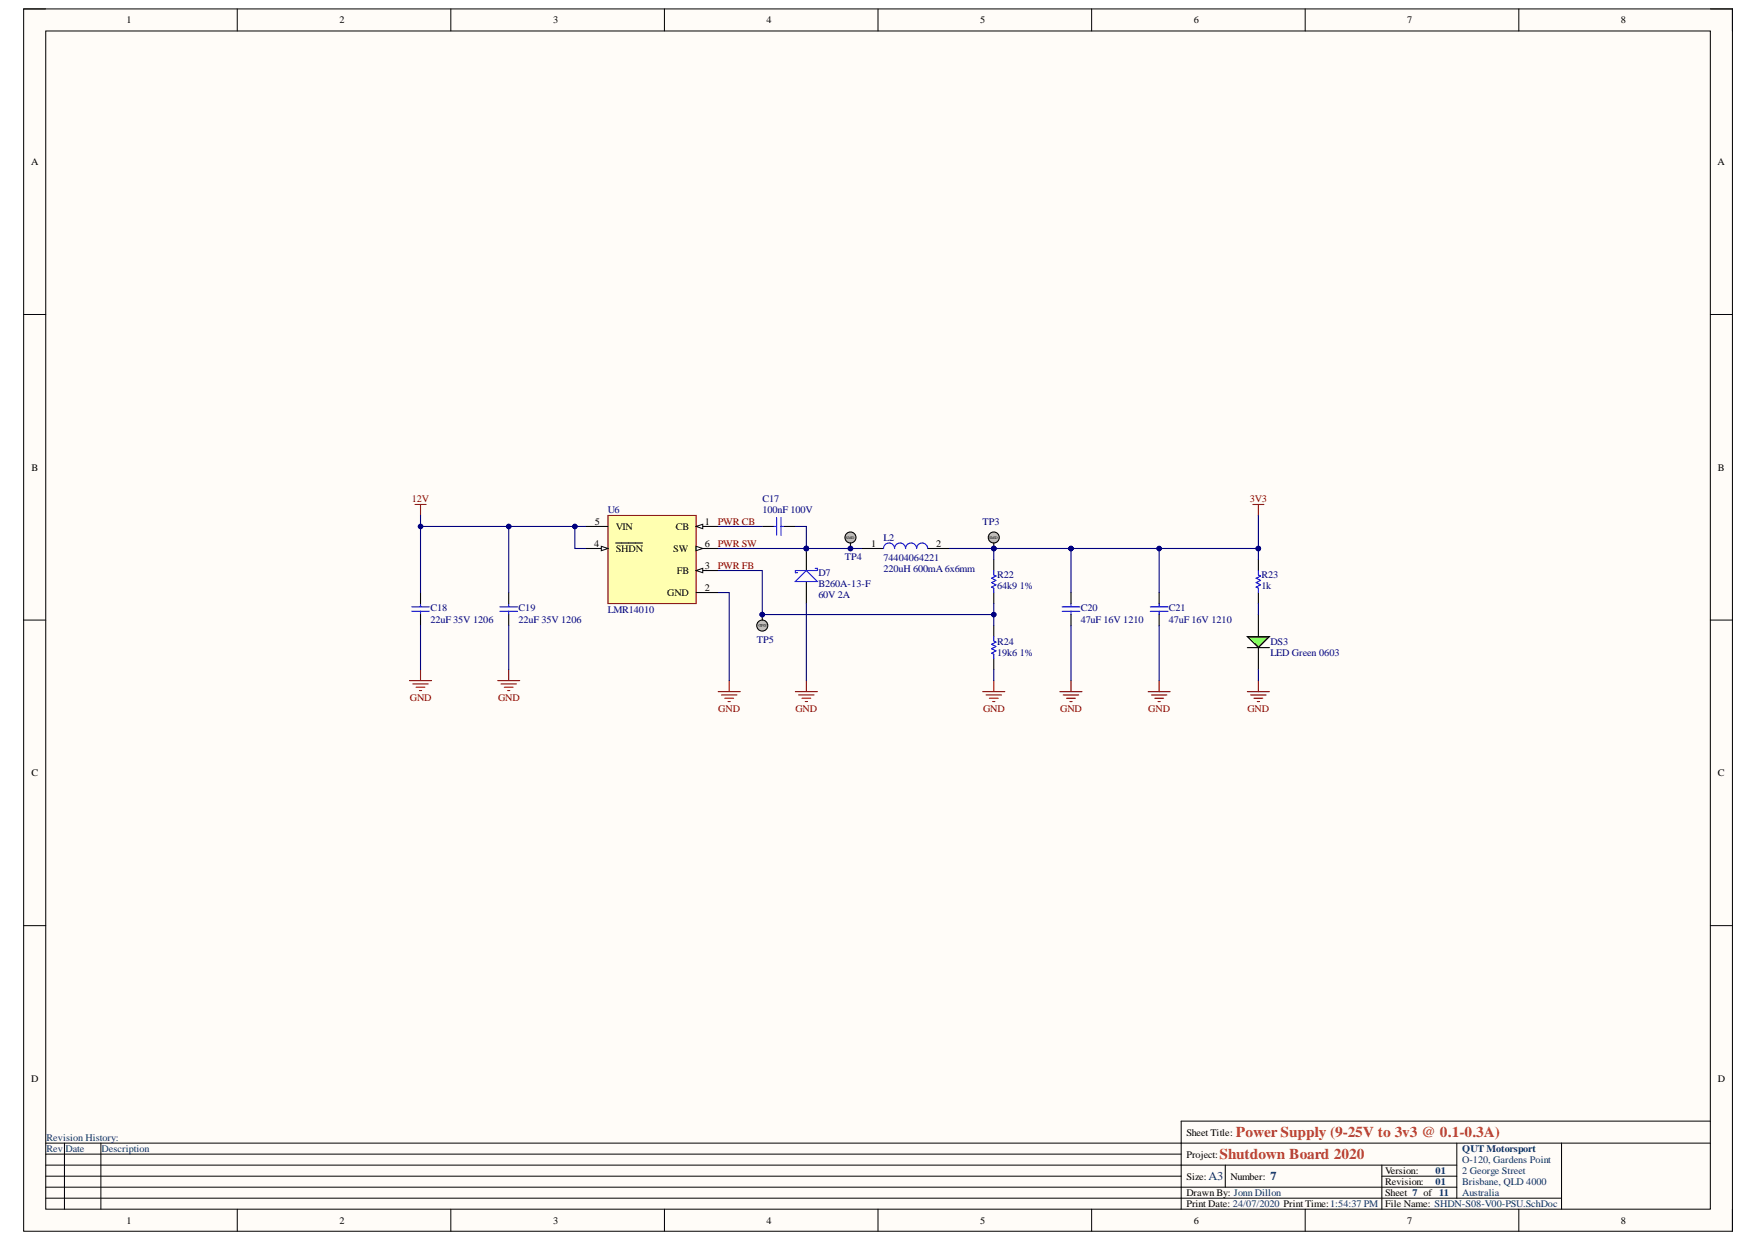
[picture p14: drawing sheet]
<svg xmlns="http://www.w3.org/2000/svg" width="297mm" height="210mm" viewBox="0 0 297 210" stroke-linecap="round" stroke-linejoin="round" font-family="sans-serif">
<defs><g id="words">
<g font-size="2.5" fill="#cc4125">
<text x="206.2" y="196">Shutdown Board 2020</text>
<text x="208.9" y="192.3">Power Supply (9-25V to 3v3 @ 0.1-0.3A)</text>
</g>
<g font-size="2" fill="#073763">
<text x="204.3" y="199.6">A3</text>
<text x="214.8" y="199.6">7</text>
</g>
<g font-size="1.7">
<text x="21.4" y="3.9">1</text>
<text x="57.4" y="3.9">2</text>
<text x="93.5" y="3.9">3</text>
<text x="129.6" y="3.9">4</text>
<text x="165.7" y="3.9">5</text>
<text x="201.8" y="3.9">6</text>
<text x="237.9" y="3.9">7</text>
<text x="274" y="3.9">8</text>
<text x="5.2" y="27.9">A</text>
<text x="290.4" y="27.9">A</text>
<text x="5.3" y="79.6">B</text>
<text x="290.4" y="79.6">B</text>
<text x="100.5" y="88.7">5</text>
<text x="104.1" y="89.7">VIN</text>
<text x="114.2" y="89.7">CB</text>
<text x="119.2" y="88.7">1</text>
<text x="100.5" y="92.4">4</text>
<text x="104.1" y="93.4">SHDN</text>
<text x="113.8" y="93.4">SW</text>
<text x="119.2" y="92.4">6</text>
<text x="147.3" y="92.4">1</text>
<text x="158.3" y="92.4">2</text>
<text x="112.8" y="100.8">GND</text>
<text x="114.4" y="97.1">FB</text>
<text x="119.2" y="96.2">3</text>
<text x="119.2" y="99.9">2</text>
<text x="5.3" y="131.3">C</text>
<text x="290.4" y="131.3">C</text>
<text x="5.2" y="182.9">D</text>
<text x="290.4" y="182.9">D</text>
<text x="200.6" y="195.8">Project:</text>
<text x="200.6" y="192.1">Sheet Title:</text>
<text x="200.6" y="199.5">Size:</text>
<text x="200.6" y="202.3">Drawn By: Jonn Dillon</text>
<text x="208" y="199.5">Number:</text>
<text x="234.2" y="200.4">Revision:</text>
<text x="234.2" y="202.3">Sheet 7 of 11</text>
<text x="234.2" y="198.6">Version:</text>
<text x="21.4" y="207">1</text>
<text x="57.4" y="207">2</text>
<text x="93.5" y="207">3</text>
<text x="129.6" y="207">4</text>
<text x="165.7" y="207">5</text>
<text x="200.6" y="204.2">Print Date: 24/07/2020 Print Time:1:54:37 PM</text>
<text x="201.8" y="207">6</text>
<text x="234.2" y="204.2">File Name: SHDN-S08-V00-PSU.SchDoc</text>
<text x="237.9" y="207">7</text>
<text x="274" y="207">8</text>
</g>
<g font-size="1.7" fill="#800000">
<text x="69.6" y="84.9">12V</text>
<text x="121.4" y="88.7">PWR CB</text>
<text x="211.3" y="84.9">3V3</text>
<text x="121.4" y="92.4">PWR SW</text>
<text x="121.4" y="96.2">PWR FB</text>
<text x="69.3" y="118.5">GND</text>
<text x="84.2" y="118.5">GND</text>
<text x="121.4" y="120.4">GND</text>
<text x="134.5" y="120.4">GND</text>
<text x="166.2" y="120.4">GND</text>
<text x="179.2" y="120.4">GND</text>
<text x="194.1" y="120.4">GND</text>
<text x="210.9" y="120.4">GND</text>
</g>
<g font-size="1.7" fill="#000080">
<text x="102.7" y="86.8">U6</text>
<text x="128.9" y="84.9">C17</text>
<text x="128.9" y="86.8">100nF 100V</text>
<text x="166.1" y="88.7">TP3</text>
<text x="142.9" y="94.6">TP4</text>
<text x="149.4" y="91.5">L2</text>
<text x="149.4" y="94.8">74404064221</text>
<text x="138.4" y="101.2">60V 2A</text>
<text x="138.4" y="97.4">D7</text>
<text x="138.4" y="99.3">B260A-13-F</text>
<text x="149.4" y="96.7">220uH 600mA6x6mm</text>
<text x="168.6" y="97.8">R22</text>
<text x="168.6" y="99.6">64k9 1%</text>
<text x="213.3" y="97.8">R23</text>
<text x="213.3" y="99.6">1k</text>
<text x="72.8" y="103.4">C18</text>
<text x="72.8" y="105.3">22uF 35V 1206</text>
<text x="87.7" y="103.4">C19</text>
<text x="87.7" y="105.3">22uF 35V 1206</text>
<text x="102.7" y="103.6">LMR14010</text>
<text x="182.7" y="103.4">C20</text>
<text x="182.7" y="105.3">47uF 16V 1210</text>
<text x="197.6" y="103.4">C21</text>
<text x="197.6" y="105.3">47uF 16V 1210</text>
<text x="128" y="108.8">TP5</text>
<text x="168.6" y="109">R24</text>
<text x="168.6" y="110.9">19k6 1%</text>
<text x="214.8" y="109">DS3</text>
<text x="214.8" y="110.9">LED Green 0603</text>
</g>
<g font-size="1.7" fill="#073763">
<text x="7.9" y="194.9">Rev</text>
<text x="7.9" y="193">Revision History:</text>
<text x="11.1" y="194.9">Date</text>
<text x="17.2" y="194.9">Description</text>
<text x="247.2" y="194.9">QUT Motorsport</text>
<text x="247.2" y="196.7">O-120, Gardens Point</text>
<text x="242.7" y="200.4">01</text>
<text x="242.7" y="198.6">01</text>
<text x="247.2" y="198.6">2 George Street</text>
<text x="247.2" y="200.4">Brisbane, QLD 4000</text>
<text x="247.2" y="202.3">Australia</text>
</g>
<g font-size=".7">
<text x="143" y="91.2">SMD</text>
<text x="167.2" y="91.2">SMD</text>
<text x="129.6" y="105.6" transform="rotate(-180 129.6 105.6)">SMD</text>
</g>
</g></defs>
<path d="M4 1.5h288.9v206.8h-288.9z" fill-rule="evenodd" fill="#fffcf8"/>
<path d="M4 1.5h288.9v206.8h-288.9z" fill="none" stroke="#000" stroke-width=".17"/>
<path d="M7.7 5.2h281.5v199.3h-281.5z" fill-rule="evenodd" fill="#fffcf8"/>
<g fill="none" stroke="#000" stroke-width=".17">
<path d="M4 1.5h3.7M7.7 5.2h281.5v199.3h-281.5zM40.1 1.5v3.7M76.2 1.5v3.7M112.3 1.5v3.7M148.4 1.5v3.7M184.6 1.5v3.7M220.7 1.5v3.7M256.8 1.5v3.7M289.2 1.5h3.7v3.7M4 53.2h3.7M289.2 53.2h3.7"/>
<path d="M4 104.9h3.7M289.2 104.9h3.7M4 156.6h3.7M289.2 156.6h3.7M7.7 193.3h281.5M7.7 197.1h238.6M7.7 195.2h192M7.7 198.9h192M10.9 193.3v11.2M17.1 193.3v11.2M207.1 197.1v3.7M233.6 197.1v7.4"/>
<path d="M233.6 198.9h12.7M246.3 193.3v9.4M264 193.3v11.2M289.2 189.6h-89.5v14.9M7.7 202.7h256.3M7.7 200.8h238.6M40.1 204.5v3.8M76.2 204.5v3.8M112.3 204.5v3.8M148.4 204.5v3.8M184.6 204.5v3.8M220.7 204.5v3.8"/>
<path d="M256.8 204.5v3.8M292.9 204.5v3.8"/>
</g>
<g fill="none" stroke="#800000" stroke-width=".18">
<path d="M69.2 115.1h3.8M69.8 115.7h2.6M70.3 116.2h1.5M70.9 116.8h.4M71.1 113.3v1.8M121.4 117h3.7M122 117.5h2.6M122.5 118.1h1.5M123.1 118.7h.4M123.3 115.1v1.9M134.5 117h3.7M135 117.5h2.6"/>
<path d="M135.6 118.1h1.5M136.1 118.7h.4M136.3 115.1v1.9M166.1 117h3.8M166.7 117.5h2.6M167.3 118.1h1.5M167.8 118.7h.4M168 115.1v1.9"/>
</g>
<path d="M211.8 85.3h1.9M212.7 85.3v1.9M179.2 117h3.7M179.7 117.6h2.7M180.3 118.1h1.5M180.9 118.7h.3M181.1 115.1v1.9M194.1 117h3.7M194.7 117.6h2.6M195.2 118.1h1.5M195.8 118.7h.4M196 115.1v1.9" fill="none" stroke="#800000" stroke-width=".19"/>
<circle cx="168" cy="92.8" r=".37" fill="#000080"/>
<circle cx="168" cy="92.8" r=".37" fill="none" stroke="#000080" stroke-width=".17"/>
<circle cx="168" cy="90.9" r=".93" fill="#c0c0c0"/>
<g fill="none" stroke="#000" stroke-width=".18">
<path d="M168 91.8v1"/>
<circle cx="168" cy="90.9" r=".93"/>
</g>
<circle cx="168" cy="92.8" r=".37" fill="#000080"/>
<circle cx="168" cy="92.8" r=".37" fill="none" stroke="#000080" stroke-width=".17"/>
<circle cx="143.8" cy="92.8" r=".37" fill="#000080"/>
<circle cx="143.8" cy="92.8" r=".37" fill="none" stroke="#000080" stroke-width=".17"/>
<circle cx="143.8" cy="90.9" r=".93" fill="#c0c0c0"/>
<g fill="none" stroke="#000" stroke-width=".18">
<path d="M143.8 91.8v1"/>
<circle cx="143.8" cy="90.9" r=".93"/>
</g>
<circle cx="143.8" cy="92.8" r=".37" fill="#000080"/>
<circle cx="143.8" cy="92.8" r=".37" fill="none" stroke="#000080" stroke-width=".17"/>
<path d="M145.6 92.8h3.8M156.8 92.8h3.8" fill="none" stroke="#000" stroke-width=".18"/>
<path d="M149.4 92.8a.93 .93 0 0 1 .9-1 .93 .93 0 0 1 .9 1 .93 .93 0 0 1 1-1 .93 .93 0 0 1 .9 1 .93 .93 0 0 1 .9-1 .93 .93 0 0 1 1 1 .93 .93 0 0 1 .9-1 .93 .93 0 0 1 .9 1" fill="none" stroke="#00f" stroke-width=".18"/>
<circle cx="128.9" cy="103.9" r=".37" fill="#000080"/>
<circle cx="128.9" cy="103.9" r=".37" fill="none" stroke="#000080" stroke-width=".17"/>
<circle cx="128.9" cy="105.8" r=".93" fill="#c0c0c0"/>
<g fill="none" stroke="#000" stroke-width=".18">
<path d="M128.9 103.9v1"/>
<circle cx="128.9" cy="105.8" r=".93"/>
</g>
<circle cx="128.9" cy="103.9" r=".37" fill="#000080"/>
<circle cx="128.9" cy="103.9" r=".37" fill="none" stroke="#000080" stroke-width=".17"/>
<path d="M128.9 89h1.8M132.6 89h1.9M168 94.6v1.9M168 100.2v1.9M168 105.8v1.9M168 111.4v1.9" fill="none" stroke="#000" stroke-width=".18"/>
<path d="M130.7 89h.6M131.3 87.6v2.9M132 87.6v2.9M132 89h.6M168 96.5v.7l.4 .2-.8 .4 .8 .4-.8 .3 .8 .4-.8 .4 .4 .2v.7M168 107.7v.7l.4 .2-.8 .4 .8 .3-.8 .4 .8 .4-.8 .4 .4 .2v.7" fill="none" stroke="#00f" stroke-width=".18"/>
<path d="M179.6 103.4h3M179.6 102.6h3M181.1 102.1v.5M181.1 103.4v.5M194.5 103.4h3M194.5 102.6h3M196 102.1v.5M196 103.4v.5" fill="none" stroke="#00f" stroke-width=".19"/>
<path d="M181.1 100.2v1.9M181.1 103.9v1.9M196 100.2v1.9M196 103.9v1.9" fill="none" stroke="#000" stroke-width=".19"/>
<path d="M70.2 85.3h1.8M71.1 85.3v1.9" fill="none" stroke="#800000" stroke-width=".18"/>
<path d="M102.8 87.2h14.9v14.9h-14.9z" fill-rule="evenodd" fill="#ffffb0"/>
<path d="M102.8 87.2h14.9v14.9h-14.9z" fill="none" stroke="#800000" stroke-width=".18"/>
<path d="M99.1 89h3.7M99.1 92.8h3.7" fill="none" stroke="#000" stroke-width=".18"/>
<path d="M101.7 92.4l1.1 .4-1.1 .3z" fill="#f8fcff"/>
<path d="M101.7 92.4l1.1 .4-1.1 .3z" fill="none" stroke="#000" stroke-width=".17"/>
<path d="M104.1 91.8h4.5M117.7 89h3.7" fill="none" stroke="#000" stroke-width=".18"/>
<path d="M117.7 89l1.1-.3v.7z" fill="#f8fcff"/>
<path d="M117.7 89l1.1-.3v.7z" fill="none" stroke="#000" stroke-width=".17"/>
<path d="M117.7 96.5h3.7" fill="none" stroke="#000" stroke-width=".18"/>
<path d="M117.7 96.5l1.1-.4v.8z" fill="#f8fcff"/>
<path d="M117.7 96.5l1.1-.4v.8z" fill="none" stroke="#000" stroke-width=".17"/>
<path d="M117.7 92.8h3.7" fill="none" stroke="#000" stroke-width=".18"/>
<path d="M117.7 92.4l1.1 .4-1.1 .3z" fill="#f8fcff"/>
<path d="M117.7 92.4l1.1 .4-1.1 .3z" fill="none" stroke="#000" stroke-width=".17"/>
<path d="M117.7 100.2h3.7" fill="none" stroke="#000" stroke-width=".18"/>
<circle cx="136.3" cy="92.8" r=".37" fill="#000080"/>
<circle cx="136.3" cy="92.8" r=".37" fill="none" stroke="#000080" stroke-width=".17"/>
<path d="M136.3 92.8v3.7M136.3 98.4v3.7" fill="none" stroke="#000" stroke-width=".18"/>
<circle cx="136.3" cy="92.8" r=".37" fill="#000080"/>
<circle cx="136.3" cy="92.8" r=".37" fill="none" stroke="#000080" stroke-width=".17"/>
<path d="M134.5 98.4l1.8-1.9 1.9 1.9zM137.8 96.1h.4v.4h-3.7v.4h.3" fill="none" stroke="#00f" stroke-width=".18"/>
<path d="M212.7 94.6v1.9M210.9 109.5h3.7M212.7 100.2v1.9M212.7 103.9v3.8M212.7 109.5v3.8" fill="none" stroke="#000" stroke-width=".19"/>
<path d="M212.7 96.5v.7l.4 .2-.7 .4 .7 .4-.7 .3 .7 .4-.7 .4 .3 .2v.7" fill="none" stroke="#00f" stroke-width=".19"/>
<path d="M210.9 107.7h3.7l-1.9 1.8z" fill="#0f0"/>
<path d="M210.9 107.7h3.7l-1.9 1.8z" fill="none" stroke="#000" stroke-width=".19"/>
<path d="M210.9 117h3.7M211.4 117.6h2.6M212 118.1h1.5M212.6 118.7h.3M212.7 115.1v1.9" fill="none" stroke="#800000" stroke-width=".19"/>
<path d="M69.6 103.4h3M69.6 102.6h3M71.1 102.1v.5M71.1 103.4v.5" fill="none" stroke="#00f" stroke-width=".18"/>
<path d="M71.1 100.2v1.9M71.1 103.9v1.9" fill="none" stroke="#000" stroke-width=".18"/>
<path d="M212.7 87.2v5.6" fill="none" stroke="#000080" stroke-width=".19"/>
<circle cx="212.7" cy="92.8" r=".38" fill="#000080"/>
<circle cx="212.7" cy="92.8" r=".38" fill="none" stroke="#000080" stroke-width=".17"/>
<path d="M71.1 87.2v1.8h28" fill="none" stroke="#000080" stroke-width=".18"/>
<circle cx="71.1" cy="89" r=".37" fill="#000080"/>
<circle cx="71.1" cy="89" r=".37" fill="none" stroke="#000080" stroke-width=".17"/>
<circle cx="86" cy="89" r=".37" fill="#000080"/>
<circle cx="86" cy="89" r=".37" fill="none" stroke="#000080" stroke-width=".17"/>
<circle cx="97.2" cy="89" r=".37" fill="#000080"/>
<circle cx="97.2" cy="89" r=".37" fill="none" stroke="#000080" stroke-width=".17"/>
<path d="M97.2 89v3.8h1.9" fill="none" stroke="#000080" stroke-width=".18"/>
<circle cx="97.2" cy="89" r=".37" fill="#000080"/>
<circle cx="97.2" cy="89" r=".37" fill="none" stroke="#000080" stroke-width=".17"/>
<path d="M121.4 96.5h7.5v7.4h39.1M121.4 100.2h1.9v14.9" fill="none" stroke="#000080" stroke-width=".18"/>
<circle cx="128.9" cy="103.9" r=".37" fill="#000080"/>
<circle cx="128.9" cy="103.9" r=".37" fill="none" stroke="#000080" stroke-width=".17"/>
<circle cx="168" cy="103.9" r=".37" fill="#000080"/>
<circle cx="168" cy="103.9" r=".37" fill="none" stroke="#000080" stroke-width=".17"/>
<path d="M121.4 92.8h14.9" fill="none" stroke="#000080" stroke-width=".18"/>
<circle cx="136.3" cy="92.8" r=".37" fill="#000080"/>
<circle cx="136.3" cy="92.8" r=".37" fill="none" stroke="#000080" stroke-width=".17"/>
<path d="M121.4 89h7.5M134.5 89h1.8v3.8" fill="none" stroke="#000080" stroke-width=".18"/>
<circle cx="136.3" cy="92.8" r=".37" fill="#000080"/>
<circle cx="136.3" cy="92.8" r=".37" fill="none" stroke="#000080" stroke-width=".17"/>
<path d="M136.3 92.8h9.3" fill="none" stroke="#000080" stroke-width=".18"/>
<circle cx="136.3" cy="92.8" r=".37" fill="#000080"/>
<circle cx="136.3" cy="92.8" r=".37" fill="none" stroke="#000080" stroke-width=".17"/>
<circle cx="143.8" cy="92.8" r=".37" fill="#000080"/>
<circle cx="143.8" cy="92.8" r=".37" fill="none" stroke="#000080" stroke-width=".17"/>
<path d="M160.6 92.8h20.5" fill="none" stroke="#000080" stroke-width=".19"/>
<circle cx="181.1" cy="92.8" r=".38" fill="#000080"/>
<circle cx="181.1" cy="92.8" r=".38" fill="none" stroke="#000080" stroke-width=".17"/>
<circle cx="168" cy="92.8" r=".37" fill="#000080"/>
<circle cx="168" cy="92.8" r=".37" fill="none" stroke="#000080" stroke-width=".17"/>
<path d="M181.1 92.8h31.6" fill="none" stroke="#000080" stroke-width=".19"/>
<circle cx="181.1" cy="92.8" r=".38" fill="#000080"/>
<circle cx="181.1" cy="92.8" r=".38" fill="none" stroke="#000080" stroke-width=".17"/>
<circle cx="196" cy="92.8" r=".37" fill="#000080"/>
<circle cx="196" cy="92.8" r=".37" fill="none" stroke="#000080" stroke-width=".17"/>
<circle cx="212.7" cy="92.8" r=".38" fill="#000080"/>
<circle cx="212.7" cy="92.8" r=".38" fill="none" stroke="#000080" stroke-width=".17"/>
<path d="M71.1 89v11.2M71.1 105.8v7.5" fill="none" stroke="#000080" stroke-width=".18"/>
<circle cx="71.1" cy="89" r=".37" fill="#000080"/>
<circle cx="71.1" cy="89" r=".37" fill="none" stroke="#000080" stroke-width=".17"/>
<path d="M136.3 102.1v13M168 102.1v3.7M168 113.3v1.8" fill="none" stroke="#000080" stroke-width=".18"/>
<circle cx="168" cy="103.9" r=".37" fill="#000080"/>
<circle cx="168" cy="103.9" r=".37" fill="none" stroke="#000080" stroke-width=".17"/>
<path d="M168 92.8v1.8" fill="none" stroke="#000080" stroke-width=".18"/>
<circle cx="168" cy="92.8" r=".37" fill="#000080"/>
<circle cx="168" cy="92.8" r=".37" fill="none" stroke="#000080" stroke-width=".17"/>
<path d="M181.1 92.8v7.4M181.1 105.8v9.3" fill="none" stroke="#000080" stroke-width=".19"/>
<circle cx="181.1" cy="92.8" r=".38" fill="#000080"/>
<circle cx="181.1" cy="92.8" r=".38" fill="none" stroke="#000080" stroke-width=".17"/>
<path d="M196 92.8v7.4M196 105.8v9.3" fill="none" stroke="#000080" stroke-width=".19"/>
<circle cx="196" cy="92.8" r=".37" fill="#000080"/>
<circle cx="196" cy="92.8" r=".37" fill="none" stroke="#000080" stroke-width=".17"/>
<path d="M212.7 92.8v1.8M212.7 102.1v1.8M212.7 113.3v1.8" fill="none" stroke="#000080" stroke-width=".19"/>
<circle cx="212.7" cy="92.8" r=".38" fill="#000080"/>
<circle cx="212.7" cy="92.8" r=".38" fill="none" stroke="#000080" stroke-width=".17"/>
<path d="M84.5 103.4h3M84.5 102.6h3M86 102.1v.5M86 103.4v.5" fill="none" stroke="#00f" stroke-width=".18"/>
<path d="M86 100.2v1.9M86 103.9v1.9" fill="none" stroke="#000" stroke-width=".18"/>
<path d="M84.1 115.1h3.8M84.7 115.7h2.6M85.3 116.2h1.4M85.8 116.8h.4M86 113.3v1.8" fill="none" stroke="#800000" stroke-width=".18"/>
<path d="M86 89v11.2M86 105.8v7.5" fill="none" stroke="#000080" stroke-width=".18"/>
<circle cx="86" cy="89" r=".37" fill="#000080"/>
<circle cx="86" cy="89" r=".37" fill="none" stroke="#000080" stroke-width=".17"/>
<use href="#words"/>
</svg>
